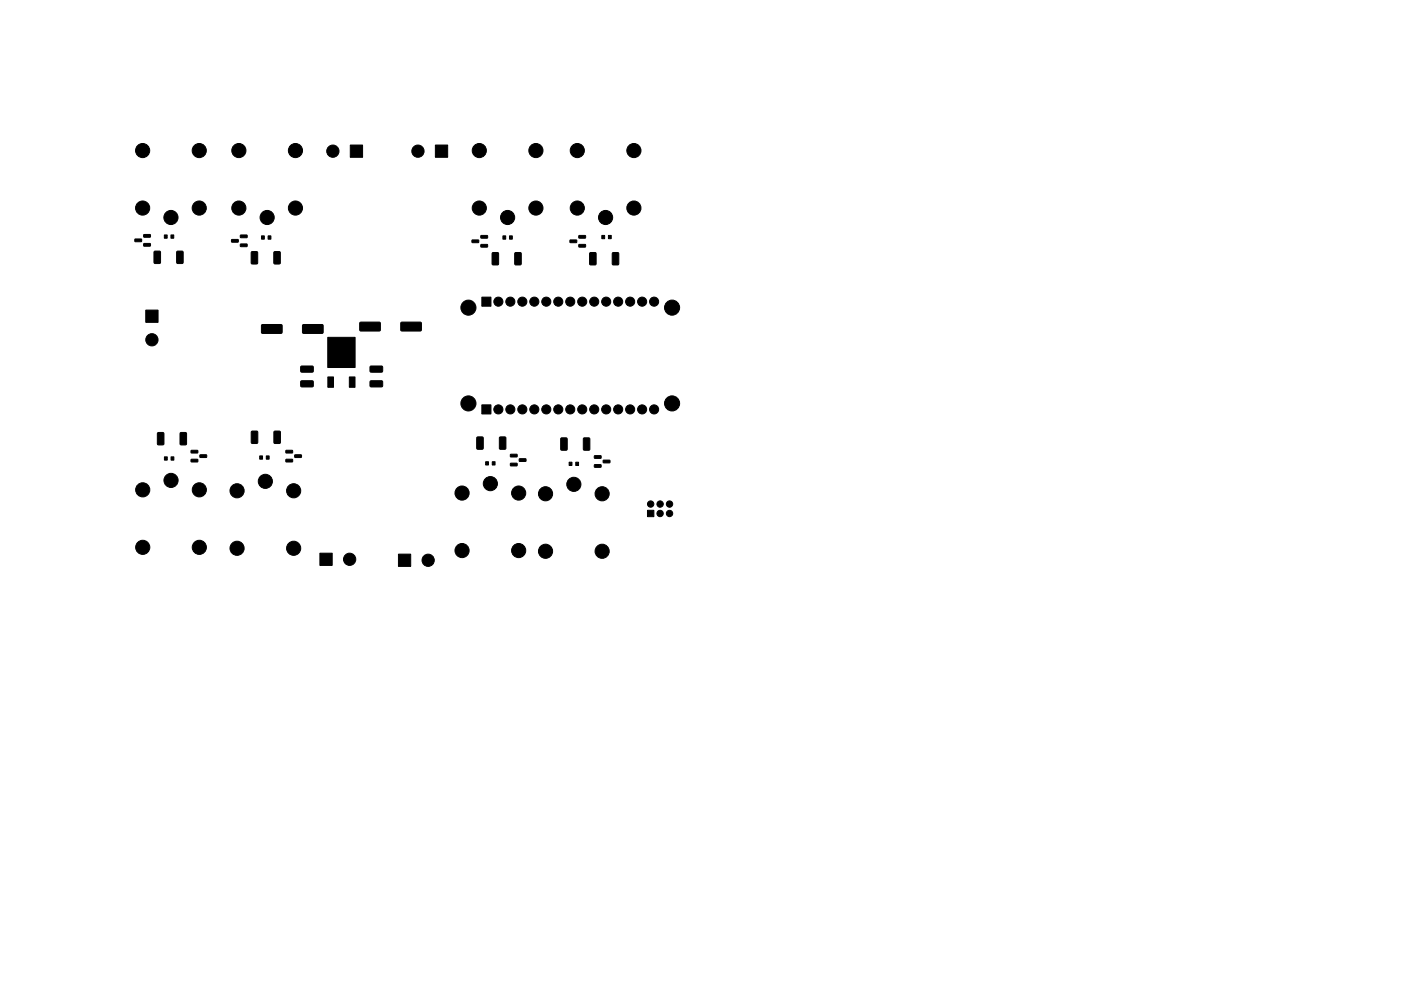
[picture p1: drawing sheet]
<svg xmlns="http://www.w3.org/2000/svg" width="297mm" height="210mm" viewBox="0 0 297 210" stroke-linecap="round" stroke-linejoin="round" font-family="sans-serif">
<g fill="#000" stroke="#000" stroke-width=".21">
<path d="M74.3 30.8h2.6v2.6h-2.6zM92.3 30.8h2.6v2.6h-2.6zM28.6 50.7h1.3l.1 .5-1.3 .1zM30.5 49.8h1.3l.1 .5h-1.4zM30.5 51.7h1.3l.1 .5h-1.4zM32.7 53.3h1.1l.2 .1v2.3l-.1 .2h-1l-.2-.1zM34.8 49.8h.6v.7h-.6zM36.2 49.8h.6v.7h-.6zM37.5 53.3h1.1l.2 .1v2.3l-.1 .2h-1l-.2-.1zM49.1 50.8h1.3l.1 .5-1.3 .1zM51 49.9h1.3l.1 .5h-1.4zM51 51.8h1.3l.1 .5h-1.4z"/>
<path d="M53.3 53.4h1.1l.2 .1v2.3l-.1 .2h-1l-.2-.1zM55.4 50h.6v.7h-.6zM56.8 50h.6v.7h-.6zM58.1 53.4h1.1l.2 .1v2.3l-.1 .2h-1l-.2-.1zM100.1 50.9h1.3l.1 .5-1.4 .1zM102 50h1.3l.1 .5h-1.4zM102 51.9h1.3l.1 .5h-1.4zM104.4 53.6h1.1l.2 .1v2.3l-.1 .2h-1l-.3-.1zM106.6 50h.6v.7h-.6zM108 50h.6v.7h-.6zM109.2 53.6h1.1l.2 .1v2.3l-.1 .2h-1l-.3-.1zM120.9 50.9h1.3l.1 .5-1.4 .1z"/>
<path d="M122.7 50h1.4l.1 .5h-1.4zM122.7 51.9h1.4l.1 .5h-1.4zM125.1 53.6h1l.3 .1v2.3l-.2 .2h-1l-.2-.1zM127.6 49.9h.6v.7h-.6zM129 49.9h.6v.7h-.6zM129.9 53.6h1l.3 .1v2.3l-.2 .2h-1l-.2-.1zM30.9 65.8h2.6v2.6h-2.6zM55.5 68.9h4.2l.1 .2v1.5l-.2 .1h-4l-.2-.2zM63.8 77.7h2.5l.1 .2v.9l-.2 .2h-2.3l-.2-.3zM64.2 68.9h4.2l.1 .2v1.5l-.2 .1h-4l-.2-.2zM69.5 71.6h5.8v6.4h-5.8zM78.5 77.7h2.5l.1 .2v.9l-.2 .2h-2.3l-.2-.3z"/>
<path d="M76.3 68.4h4.2l.2 .2-.1 1.5-.2 .1h-4l-.1-.2zM85 68.4h4.2l.2 .2-.1 1.5-.2 .1h-4l-.1-.2zM102.2 63h1.9v2h-1.9zM33.4 91.8h1.1l.2 .1 .1 2.3-.2 .2h-1l-.2-.2zM34.9 96.9h.6v.7h-.6zM36.3 96.9h.6v.7h-.6zM38.2 91.8h1.1l.2 .1 .1 2.3-.2 .2h-1l-.2-.2zM40.5 97.5l1.4-.1v.5l-1.3 .1zM40.5 95.6l1.4-.1v.5l-1.3 .1zM42.4 96.5h1.3l.1 .5-1.3 .1zM53.3 91.5h1.1l.2 .1 .1 2.3-.2 .2h-1l-.2-.2zM55.1 96.7h.6v.7h-.6z"/>
<path d="M56.5 96.7h.6v.7h-.6zM58.1 91.5h1.1l.2 .1 .1 2.3-.2 .2h-1l-.2-.2zM60.6 97.5l1.4-.1v.5l-1.3 .1zM60.6 95.6l1.4-.1v.5l-1.3 .1zM62.5 96.5h1.3l.1 .5-1.3 .1zM63.8 80.8h2.5l.1 .2v.9l-.2 .2h-2.3l-.2-.3zM69.5 80h1.2v2.2h-1.2zM74.1 80h1.2v2.2h-1.2zM78.5 80.8h2.5l.1 .2v.9l-.2 .2h-2.3l-.2-.3zM101.1 92.8l1.1-.1 .2 .1 .1 2.3-.2 .2h-1l-.2-.1zM103 98h.6v.7h-.6zM102.2 85.9h1.9v1.9h-1.9z"/>
<path d="M104.4 98h.6v.7h-.6zM105.9 92.8l1.1-.1 .2 .1 .1 2.3-.2 .2h-1l-.2-.1zM108.2 98.3h1.4l.1 .5h-1.4zM108.2 96.4h1.4l.1 .5h-1.4zM110.1 97.4l1.3-.1 .1 .5-1.3 .1zM118.9 93l1.1-.1 .2 .1 .1 2.3-.2 .2h-1l-.2-.1zM120.7 98.1h.6v.7h-.6zM122.1 98.1h.6v.7h-.6zM123.7 93l1.1-.1 .2 .1 .1 2.3-.2 .2h-1l-.2-.1zM126 98.6h1.4l.1 .5h-1.4zM126 96.7h1.4l.1 .5h-1.4zM127.9 97.7l1.3-.1 .1 .5-1.3 .1z"/>
<path d="M67.8 117.4h2.6v2.6h-2.6zM137.3 108.3h1.3v1.3h-1.3zM84.5 117.6h2.6v2.6h-2.6z"/>
<circle cx="30.2" cy="31.9" r="1.5"/>
<circle cx="42.2" cy="31.9" r="1.5"/>
<circle cx="50.6" cy="31.9" r="1.5"/>
<circle cx="62.6" cy="31.9" r="1.5"/>
<circle cx="70.6" cy="32.1" r="1.3"/>
<circle cx="88.6" cy="32.1" r="1.3"/>
<circle cx="101.6" cy="31.9" r="1.5"/>
<circle cx="113.6" cy="31.9" r="1.5"/>
<circle cx="122.4" cy="31.9" r="1.5"/>
<circle cx="134.4" cy="31.9" r="1.5"/>
<circle cx="30.2" cy="44.1" r="1.5"/>
<circle cx="36.2" cy="46.1" r="1.5"/>
<circle cx="42.2" cy="44.1" r="1.5"/>
<circle cx="50.6" cy="44.1" r="1.5"/>
<circle cx="56.6" cy="46.1" r="1.5"/>
<circle cx="62.6" cy="44.1" r="1.5"/>
<circle cx="101.6" cy="44.1" r="1.5"/>
<circle cx="107.6" cy="46.1" r="1.5"/>
<circle cx="113.6" cy="44.1" r="1.5"/>
<circle cx="122.4" cy="44.1" r="1.5"/>
<circle cx="128.4" cy="46.1" r="1.5"/>
<circle cx="134.4" cy="44.1" r="1.5"/>
<circle cx="32.2" cy="72.1" r="1.3"/>
<circle cx="99.3" cy="65.3" r="1.6"/>
<circle cx="105.7" cy="64" r=".96"/>
<circle cx="108.2" cy="64" r=".96"/>
<circle cx="110.7" cy="64" r=".96"/>
<circle cx="113.3" cy="64" r=".96"/>
<circle cx="115.8" cy="64" r=".96"/>
<circle cx="118.4" cy="64" r=".96"/>
<circle cx="120.9" cy="64" r=".96"/>
<circle cx="123.4" cy="64" r=".96"/>
<circle cx="126" cy="64" r=".96"/>
<circle cx="128.5" cy="64" r=".96"/>
<circle cx="131.1" cy="64" r=".96"/>
<circle cx="133.6" cy="64" r=".96"/>
<circle cx="136.1" cy="64" r=".96"/>
<circle cx="138.7" cy="64" r=".96"/>
<circle cx="142.5" cy="65.3" r="1.6"/>
<circle cx="99.3" cy="85.6" r="1.6"/>
<circle cx="105.7" cy="86.9" r=".96"/>
<circle cx="108.2" cy="86.9" r=".96"/>
<circle cx="110.7" cy="86.9" r=".96"/>
<circle cx="113.3" cy="86.9" r=".96"/>
<circle cx="115.8" cy="86.9" r=".96"/>
<circle cx="118.4" cy="86.9" r=".96"/>
<circle cx="120.9" cy="86.9" r=".96"/>
<circle cx="123.4" cy="86.9" r=".96"/>
<circle cx="126" cy="86.9" r=".96"/>
<circle cx="128.5" cy="86.9" r=".96"/>
<circle cx="131.1" cy="86.9" r=".96"/>
<circle cx="133.6" cy="86.9" r=".96"/>
<circle cx="136.1" cy="86.9" r=".96"/>
<circle cx="138.7" cy="86.9" r=".96"/>
<circle cx="142.5" cy="85.6" r="1.6"/>
<circle cx="30.3" cy="103.9" r="1.5"/>
<circle cx="30.3" cy="116.1" r="1.5"/>
<circle cx="36.3" cy="101.9" r="1.5"/>
<circle cx="42.3" cy="103.9" r="1.5"/>
<circle cx="42.3" cy="116.1" r="1.5"/>
<circle cx="50.3" cy="104.1" r="1.5"/>
<circle cx="50.3" cy="116.3" r="1.5"/>
<circle cx="56.3" cy="102.1" r="1.5"/>
<circle cx="62.3" cy="104.1" r="1.5"/>
<circle cx="62.3" cy="116.3" r="1.5"/>
<circle cx="74.1" cy="118.7" r="1.3"/>
<circle cx="90.8" cy="118.9" r="1.3"/>
<circle cx="98" cy="116.8" r="1.5"/>
<circle cx="98" cy="104.6" r="1.5"/>
<circle cx="104" cy="102.6" r="1.5"/>
<circle cx="110" cy="116.8" r="1.5"/>
<circle cx="110" cy="104.6" r="1.5"/>
<circle cx="115.7" cy="104.8" r="1.5"/>
<circle cx="115.7" cy="117" r="1.5"/>
<circle cx="121.7" cy="102.8" r="1.5"/>
<circle cx="127.7" cy="104.8" r="1.5"/>
<circle cx="127.7" cy="117" r="1.5"/>
<circle cx="138" cy="106.9" r=".67"/>
<circle cx="140" cy="106.9" r=".67"/>
<circle cx="140" cy="108.9" r=".67"/>
<circle cx="142" cy="106.9" r=".67"/>
<circle cx="142" cy="108.9" r=".67"/>
</g>
</svg>
